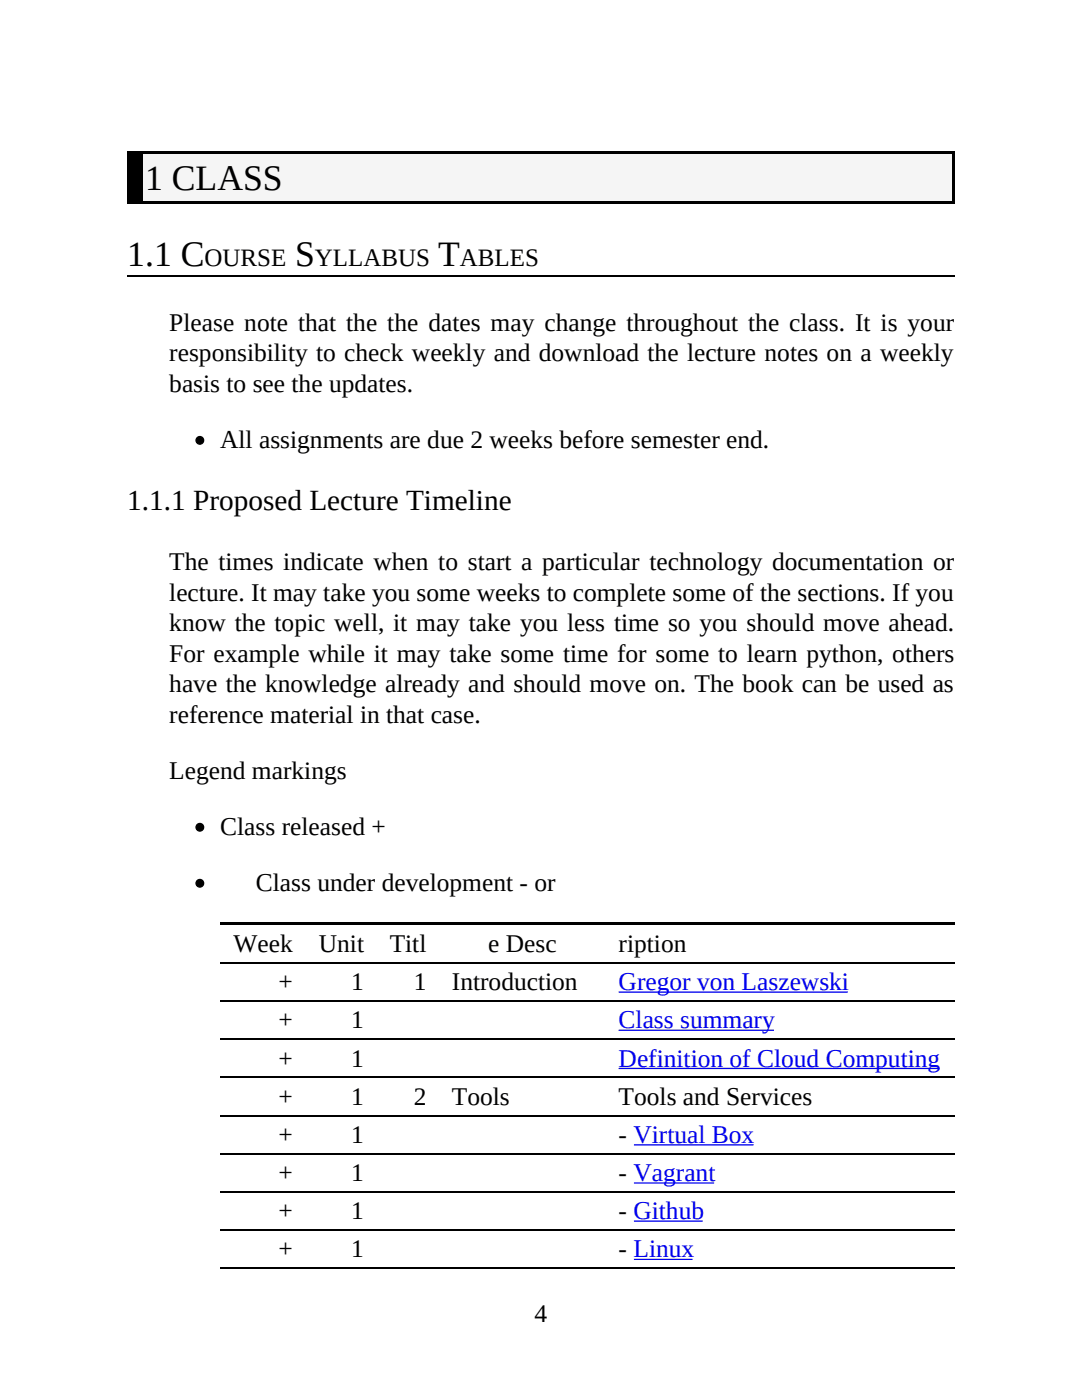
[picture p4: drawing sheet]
<svg xmlns="http://www.w3.org/2000/svg" width="216mm" height="279mm" viewBox="0 0 216 279" stroke-linecap="round" stroke-linejoin="round" font-family="sans-serif">
<defs><g id="words">
<g font-size="7.1">
<text x="29" y="37.8">1 CLASS</text>
<text x="25.4" y="53.1">1.1 C</text>
<text x="58.9" y="53.1">S</text>
<text x="87.4" y="53.1">T</text>
</g>
<text font-size="5.8" x="25.4" y="101.9">1.1.1 Proposed Lecture Timeline</text>
<g font-size="5.1">
<text x="33.8" y="66">Please note that the the dates may change throughout the class. It is your</text>
<text x="33.8" y="72.1">responsibility to check weekly and download the lecture notes on a weekly</text>
<text x="33.8" y="78.2">basis to see the updates.</text>
<text x="43.9" y="89.4">All assignments are due 2 weeks before semester end.</text>
<text x="33.8" y="113.8">The times indicate when to start a particular technology documentation or</text>
<text x="33.8" y="119.9">lecture. It may take you some weeks to complete some of the sections. If you</text>
<text x="33.8" y="126">know the topic well, it may take you less time so you should move ahead.</text>
<text x="33.8" y="132.1">For example while it may take some time for some to learn python, others</text>
<text x="33.8" y="138.2">have the knowledge already and should move on. The book can be used as</text>
<text x="33.8" y="144.3">reference material in that case.</text>
<text x="33.8" y="155.4">Legend markings</text>
<text x="43.9" y="166.6">Class released +</text>
<text x="51.1" y="177.8">Class under development - or ⭕</text>
<text x="46.6" y="190">Week</text>
<text x="63.6" y="190">Unit</text>
<text x="77.8" y="190">Titl</text>
<text x="97.4" y="190">e Desc</text>
<text x="123.4" y="190">ription</text>
<text x="55.6" y="197.6">+</text>
<text x="70.1" y="197.6">1</text>
<text x="82.5" y="197.6">1</text>
<text x="90.2" y="197.6">Introduction</text>
<text x="55.6" y="205.2">+</text>
<text x="70.1" y="205.2">1</text>
<text x="55.6" y="212.9">+</text>
<text x="70.1" y="212.9">1</text>
<text x="55.6" y="220.5">+</text>
<text x="70.1" y="220.5">1</text>
<text x="82.5" y="220.5">2</text>
<text x="90.2" y="220.5">Tools</text>
<text x="123.4" y="220.5">Tools and Services</text>
<text x="55.6" y="228.1">+</text>
<text x="70.1" y="228.1">1</text>
<text x="123.4" y="228.1">- Virtual Box</text>
<text x="55.6" y="235.7">+</text>
<text x="70.1" y="235.7">1</text>
<text x="123.4" y="235.7">- Vagrant</text>
<text x="55.6" y="243.3">+</text>
<text x="70.1" y="243.3">1</text>
<text x="123.4" y="243.3">- Github</text>
<text x="55.6" y="251">+</text>
<text x="70.1" y="251">1</text>
<text x="123.4" y="251">- Linux</text>
<text x="106.7" y="263.9">4</text>
</g>
<g font-size="5.1" fill="#00e">
<text x="123.4" y="197.6">Gregor von Laszewski</text>
<text x="123.4" y="205.2">Class summary</text>
<text x="123.4" y="212.9">Definition of Cloud Computing</text>
</g>
<g font-size="5">
<text x="40.8" y="53.1">OURSE</text>
<text x="62.8" y="53.1">YLLABUS</text>
<text x="91.8" y="53.1">ABLES</text>
</g>
</g></defs>
<path d="M25.4 30.2h165.1v10.4h-165.1z" fill="#f5f5f5"/>
<path d="M25.4 30.2h165.1v.5h-165.1zM25.4 30.2h3v10.4h-3zM190 30.2h.5v10.4h-.5zM25.4 40.1h165.1v.5h-165.1zM43.9 184.2h146.6v.5h-146.6z" fill="#000"/>
<path d="M25.4 55h165.1" fill="none" stroke="#000" stroke-width=".25"/>
<path d="M43.9 184.7h17.1v7.6h-17.1z" fill="#fff"/>
<path d="M43.9 192.2h17.1" fill="none" stroke="#000" stroke-width=".25"/>
<path d="M61 184.7h14.2v7.6h-14.2z" fill="#fff"/>
<path d="M61 192.2h14.2" fill="none" stroke="#000" stroke-width=".25"/>
<path d="M75.2 184.7h12.4v7.6h-12.4z" fill="#fff"/>
<path d="M75.2 192.2h12.4" fill="none" stroke="#000" stroke-width=".25"/>
<path d="M87.6 184.7h33.3v7.6h-33.3z" fill="#fff"/>
<path d="M87.6 192.2h33.3" fill="none" stroke="#000" stroke-width=".25"/>
<path d="M120.9 184.7h69.6v7.6h-69.6z" fill="#fff"/>
<path d="M43.9 199.8h146.6M120.9 192.2h69.6M43.9 207.4h146.6M43.9 215h146.6M43.9 222.6h146.6M43.9 230.3h146.6M43.9 237.9h146.6M43.9 245.5h146.6M43.9 253.1h146.6" fill="none" stroke="#000" stroke-width=".25"/>
<g fill="#000" stroke="#000" stroke-width=".25">
<circle cx="39.9" cy="87.9" r=".76"/>
<circle cx="39.9" cy="176.3" r=".76"/>
<circle cx="39.9" cy="165.1" r=".76"/>
</g>
<path d="M123.4 198h45.8zM123.4 205.6h31zM123.4 213.2h64.1zM126.5 228.5h23.9zM126.5 236.1h16zM126.5 243.7h13.7zM126.5 251.3h11.7z" fill="none" stroke="#00e" stroke-width=".25"/>
<use href="#words"/>
</svg>
